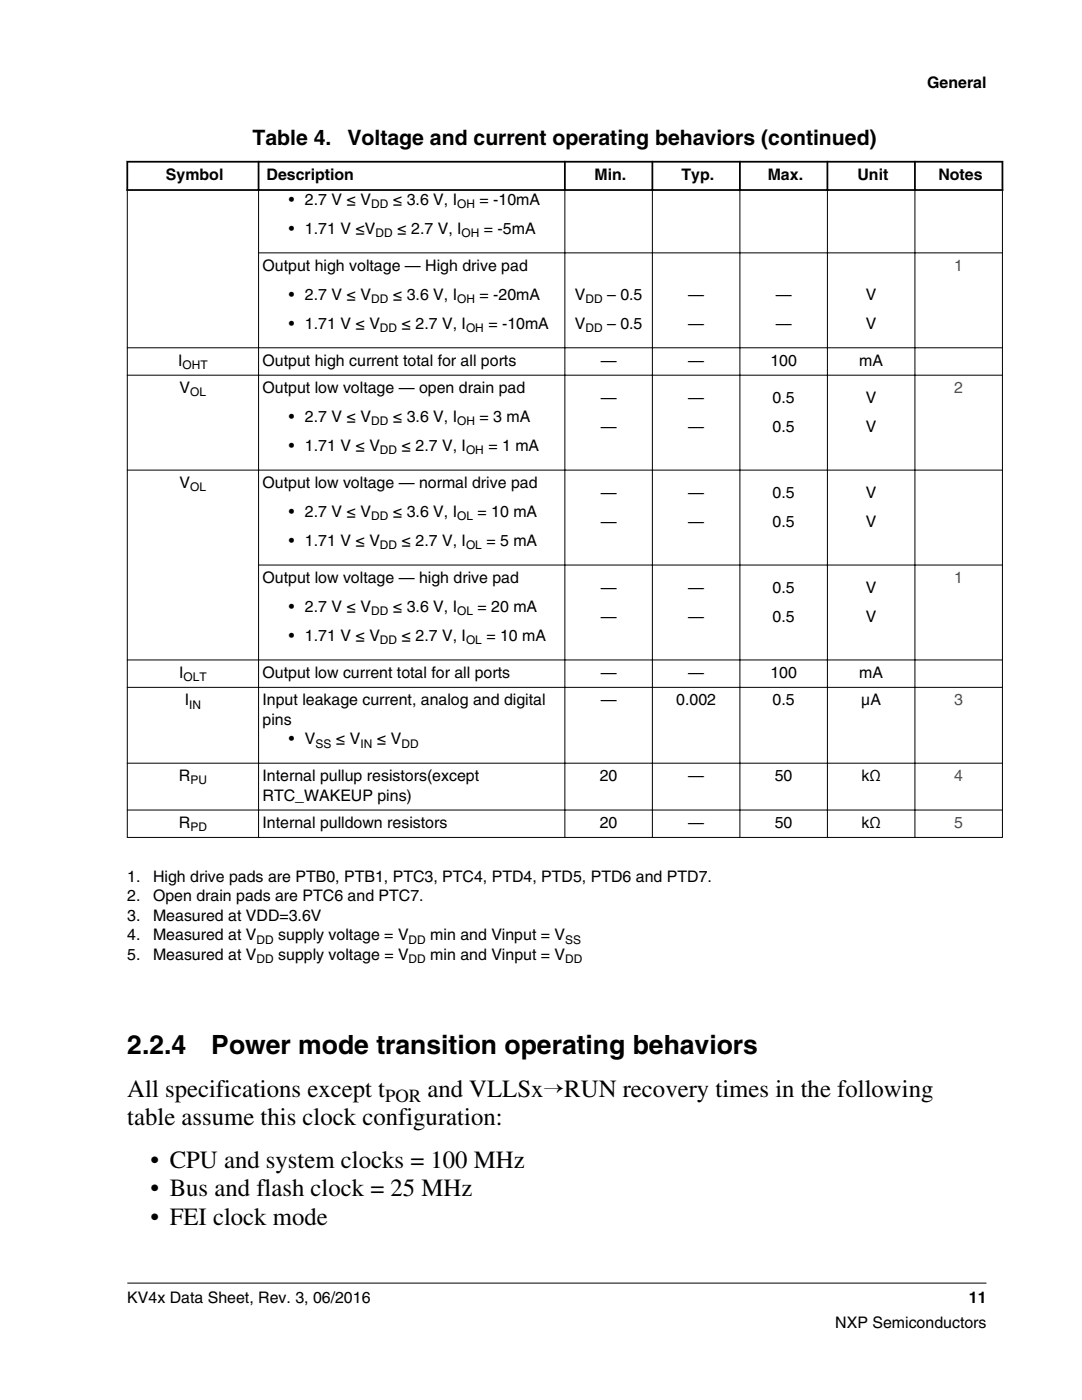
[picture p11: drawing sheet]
<svg xmlns="http://www.w3.org/2000/svg" width="216mm" height="279mm" viewBox="0 0 216 279" stroke-linecap="round" stroke-linejoin="round" font-family="sans-serif">
<defs><g id="words">
<g font-size="5.3">
<text x="25.4" y="210.3">2.2.4</text>
<text x="42.2" y="210.3">Power mode transition operating behaviors</text>
</g>
<g font-size="4.9">
<text x="25.4" y="218.8">All specifications except t</text>
<text x="85.3" y="218.8">and VLLSx→RUN recovery times in the following</text>
<text x="25.4" y="224.5">table assume this clock configuration:</text>
<text x="30" y="233.1">• CPU and system clocks = 100 MHz</text>
<text x="30" y="238.7">• Bus and flash clock = 25 MHz</text>
<text x="30" y="244.4">• FEI clock mode</text>
</g>
<g font-size="4.2">
<text x="50.4" y="29">Table 4.</text>
<text x="69.3" y="29">Voltage and current operating behaviors (continued)</text>
</g>
<text font-size="3.7" x="76.8" y="219.8">POR</text>
<g font-size="3.2">
<text x="185" y="17.5">General</text>
<text x="33.1" y="36">Symbol</text>
<text x="53.2" y="36">Description</text>
<text x="118.6" y="36">Min.</text>
<text x="136" y="36">Typ.</text>
<text x="153.2" y="36">Max.</text>
<text x="171.1" y="36">Unit</text>
<text x="187.2" y="36">Notes</text>
<text x="57.6" y="40.9">• 2.7 V ≤ V</text>
<text x="78.4" y="40.9">≤ 3.6 V, I</text>
<text x="95.7" y="40.9">= -10mA</text>
<text x="57.6" y="46.7">• 1.71 V ≤V</text>
<text x="79.3" y="46.7">≤ 2.7 V, I</text>
<text x="96.6" y="46.7">= -5mA</text>
<text x="52.4" y="54.1">Output high voltage — High drive pad</text>
<text x="57.6" y="59.9">• 2.7 V ≤ V</text>
<text x="78.4" y="59.9">≤ 3.6 V, I</text>
<text x="95.7" y="59.9">= -20mA</text>
<text x="114.7" y="59.9">V</text>
<text x="121.1" y="59.9">– 0.5</text>
<text x="137.3" y="59.9">—</text>
<text x="154.8" y="59.9">—</text>
<text x="172.8" y="59.9">V</text>
<text x="57.6" y="65.6">• 1.71 V ≤ V</text>
<text x="80.1" y="65.6">≤ 2.7 V, I</text>
<text x="97.4" y="65.6">= -10mA</text>
<text x="114.7" y="65.6">V</text>
<text x="121.1" y="65.6">– 0.5</text>
<text x="137.3" y="65.6">—</text>
<text x="154.8" y="65.6">—</text>
<text x="172.8" y="65.6">V</text>
<text x="35.5" y="73">I</text>
<text x="52.4" y="73">Output high current total for all ports</text>
<text x="119.9" y="73">—</text>
<text x="137.3" y="73">—</text>
<text x="153.7" y="73">100</text>
<text x="171.4" y="73">mA</text>
<text x="35.8" y="78.5">V</text>
<text x="52.4" y="78.5">Output low voltage — open drain pad</text>
<text x="119.9" y="80.4">—</text>
<text x="137.3" y="80.4">—</text>
<text x="154.2" y="80.4">0.5</text>
<text x="172.8" y="80.4">V</text>
<text x="57.6" y="84.3">• 2.7 V ≤ V</text>
<text x="78.4" y="84.3">≤ 3.6 V, I</text>
<text x="95.7" y="84.3">= 3 mA</text>
<text x="119.9" y="86.2">—</text>
<text x="137.3" y="86.2">—</text>
<text x="154.2" y="86.2">0.5</text>
<text x="172.8" y="86.2">V</text>
<text x="57.6" y="90.1">• 1.71 V ≤ V</text>
<text x="80.1" y="90.1">≤ 2.7 V, I</text>
<text x="97.4" y="90.1">= 1 mA</text>
<text x="35.8" y="97.4">V</text>
<text x="52.4" y="97.4">Output low voltage — normal drive pad</text>
<text x="119.9" y="99.3">—</text>
<text x="137.3" y="99.3">—</text>
<text x="154.2" y="99.3">0.5</text>
<text x="172.8" y="99.3">V</text>
<text x="57.6" y="103.2">• 2.7 V ≤ V</text>
<text x="78.4" y="103.2">≤ 3.6 V, I</text>
<text x="95.3" y="103.2">= 10 mA</text>
<text x="119.9" y="105.1">—</text>
<text x="137.3" y="105.1">—</text>
<text x="154.2" y="105.1">0.5</text>
<text x="172.8" y="105.1">V</text>
<text x="57.6" y="109">• 1.71 V ≤ V</text>
<text x="80.1" y="109">≤ 2.7 V, I</text>
<text x="97.1" y="109">= 5 mA</text>
<text x="52.4" y="116.4">Output low voltage — high drive pad</text>
<text x="119.9" y="118.3">—</text>
<text x="137.3" y="118.3">—</text>
<text x="154.2" y="118.3">0.5</text>
<text x="172.8" y="118.3">V</text>
<text x="57.6" y="122.2">• 2.7 V ≤ V</text>
<text x="78.4" y="122.2">≤ 3.6 V, I</text>
<text x="95.3" y="122.2">= 20 mA</text>
<text x="119.9" y="124.1">—</text>
<text x="137.3" y="124.1">—</text>
<text x="154.2" y="124.1">0.5</text>
<text x="172.8" y="124.1">V</text>
<text x="57.6" y="127.9">• 1.71 V ≤ V</text>
<text x="80.1" y="127.9">≤ 2.7 V, I</text>
<text x="97.1" y="127.9">= 10 mA</text>
<text x="35.7" y="135.3">I</text>
<text x="52.4" y="135.3">Output low current total for all ports</text>
<text x="119.9" y="135.3">—</text>
<text x="137.3" y="135.3">—</text>
<text x="153.7" y="135.3">100</text>
<text x="171.4" y="135.3">mA</text>
<text x="36.9" y="140.8">I</text>
<text x="52.4" y="140.8">Input leakage current, analog and digital</text>
<text x="119.9" y="140.8">—</text>
<text x="134.9" y="140.8">0.002</text>
<text x="154.2" y="140.8">0.5</text>
<text x="171.9" y="140.8">µA</text>
<text x="52.4" y="144.7">pins</text>
<text x="57.6" y="148.5">• V</text>
<text x="67" y="148.5">≤ V</text>
<text x="75.2" y="148.5">≤ V</text>
<text x="35.7" y="155.9">R</text>
<text x="52.4" y="155.9">Internal pullup resistors(except</text>
<text x="119.7" y="155.9">20</text>
<text x="137.3" y="155.9">—</text>
<text x="154.6" y="155.9">50</text>
<text x="171.9" y="155.9">kΩ</text>
<text x="52.4" y="159.8">RTC_WAKEUP pins)</text>
<text x="35.7" y="165.3">R</text>
<text x="52.4" y="165.3">Internal pulldown resistors</text>
<text x="119.7" y="165.3">20</text>
<text x="137.3" y="165.3">—</text>
<text x="154.6" y="165.3">50</text>
<text x="171.9" y="165.3">kΩ</text>
<text x="25.4" y="176">1.</text>
<text x="25.4" y="179.9">2.</text>
<text x="30.5" y="176">High drive pads are PTB0, PTB1, PTC3, PTC4, PTD4, PTD5, PTD6 and PTD7.</text>
<text x="30.5" y="179.9">Open drain pads are PTC6 and PTC7.</text>
<text x="25.4" y="183.8">3.</text>
<text x="30.5" y="183.8">Measured at VDD=3.6V</text>
<text x="25.4" y="191.5">5.</text>
<text x="25.4" y="187.7">4.</text>
<text x="30.5" y="191.5">Measured at V</text>
<text x="30.5" y="187.7">Measured at V</text>
<text x="55.5" y="187.7">supply voltage = V</text>
<text x="55.5" y="191.5">supply voltage = V</text>
<text x="85.9" y="187.7">min and Vinput = V</text>
<text x="85.9" y="191.5">min and Vinput = V</text>
<text x="25.4" y="260">KV4x Data Sheet, Rev. 3, 06/2016</text>
<text x="193.3" y="260">11</text>
<text x="166.7" y="265">NXP Semiconductors</text>
</g>
<g font-size="3.2" fill="#00f">
<text x="190.4" y="54.1">1</text>
<text x="190.4" y="78.5">2</text>
<text x="190.4" y="116.4">1</text>
<text x="190.4" y="140.8">3</text>
<text x="190.4" y="155.9">4</text>
<text x="190.4" y="165.3">5</text>
</g>
<g font-size="2.4">
<text x="74.1" y="41.5">DD</text>
<text x="91.2" y="41.5">OH</text>
<text x="74.9" y="47.3">DD</text>
<text x="92.1" y="47.3">OH</text>
<text x="74.1" y="60.5">DD</text>
<text x="91.2" y="60.5">OH</text>
<text x="116.8" y="60.5">DD</text>
<text x="75.8" y="66.3">DD</text>
<text x="93" y="66.3">OH</text>
<text x="116.8" y="66.3">DD</text>
<text x="36.4" y="73.7">OHT</text>
<text x="38" y="79.1">OL</text>
<text x="74.1" y="84.9">DD</text>
<text x="91.2" y="84.9">OH</text>
<text x="75.8" y="90.7">DD</text>
<text x="93" y="90.7">OH</text>
<text x="38" y="98.1">OL</text>
<text x="74.1" y="103.8">DD</text>
<text x="91.2" y="103.8">OL</text>
<text x="75.8" y="109.6">DD</text>
<text x="93" y="109.6">OL</text>
<text x="74.1" y="122.8">DD</text>
<text x="91.2" y="122.8">OL</text>
<text x="75.8" y="128.6">DD</text>
<text x="93" y="128.6">OL</text>
<text x="36.6" y="136">OLT</text>
<text x="37.7" y="141.4">IN</text>
<text x="63" y="149.2">SS</text>
<text x="71.9" y="149.2">IN</text>
<text x="80.1" y="149.2">DD</text>
<text x="38" y="156.6">PU</text>
<text x="38" y="165.9">PD</text>
<text x="51.2" y="188.3">DD</text>
<text x="81.5" y="188.3">DD</text>
<text x="112.8" y="188.3">SS</text>
<text x="51.2" y="192.2">DD</text>
<text x="81.5" y="192.2">DD</text>
<text x="112.8" y="192.2">DD</text>
</g>
</g></defs>
<path d="M25.2 32.3h175M25.2 37.9h175M25.4 32.1v6M51.6 32.1v6M112.7 32.1v6M130.2 32.1v6M147.6 32.1v6M165.1 32.1v6M182.6 32.1v6M200 32.1v6" fill="none" stroke="#000" stroke-width=".35"/>
<g fill="none" stroke="#000" stroke-width=".2">
<path d="M25.4 38.1v129.1M51.6 37.7v129.5M112.7 37.7v129.5M130.2 37.7v129.5M147.6 37.7v129.5M165.1 37.7v129.5M182.6 37.7v129.5M200 38.1v129.1M51.5 50.5h148.6M25.3 74.9h174.8M200.1 69.4h-174.8M25.3 93.8h174.8"/>
<path d="M51.5 112.8h148.6M25.3 137.2h174.8M200.1 131.7h-174.8M25.3 152.3h174.8M25.3 161.7h174.8M25.3 167.1h174.8M25.4 256.1h171.4"/>
</g>
<use href="#words"/>
</svg>
